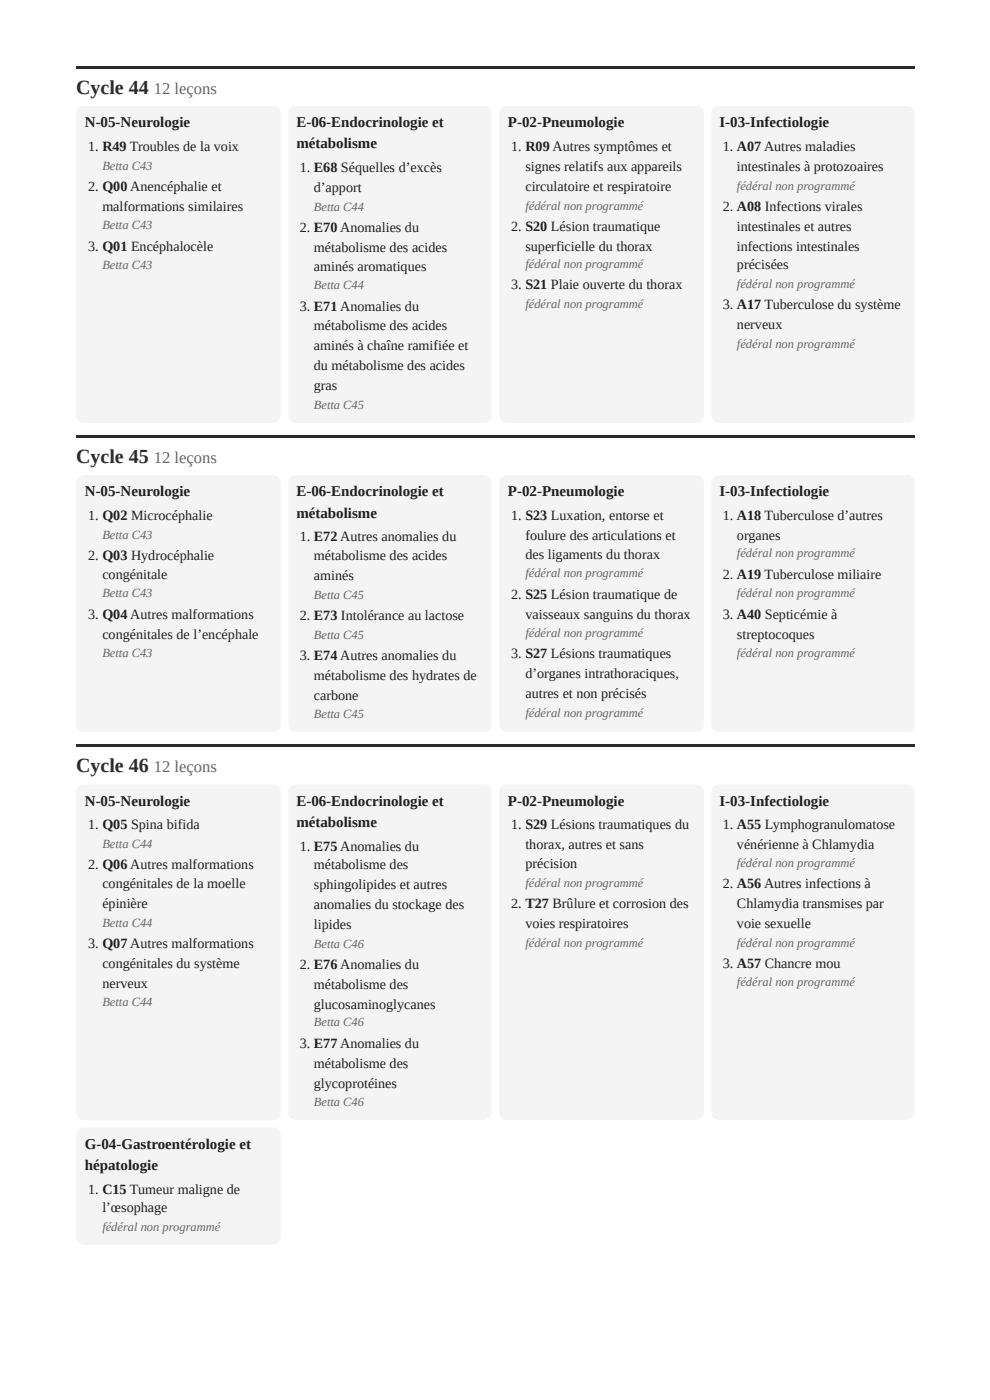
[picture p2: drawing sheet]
<svg xmlns="http://www.w3.org/2000/svg" width="210mm" height="297mm" viewBox="0 0 210 297" stroke-linecap="round" stroke-linejoin="round" font-family="sans-serif">
<defs><g id="words">
<g font-size="4.2" fill="#1f3428">
<text x="16.1" y="19.8">Cycle 44</text>
<text x="16.1" y="98.2">Cycle 45</text>
<text x="16.1" y="163.8">Cycle 46</text>
</g>
<g font-size="3.5" fill="#5b6a60">
<text x="32.6" y="19.8">12 leçons</text>
<text x="32.6" y="98.2">12 leçons</text>
<text x="32.6" y="163.8">12 leçons</text>
</g>
<g font-size="3.2" fill="#17231c">
<text x="18" y="27">N-05-Neurologie</text>
<text x="62.8" y="27">E-06-Endocrinologie et</text>
<text x="107.7" y="27">P-02-Pneumologie</text>
<text x="152.5" y="27">I-03-Infectiologie</text>
<text x="62.8" y="31.5">métabolisme</text>
<text x="18" y="105.3">N-05-Neurologie</text>
<text x="62.8" y="105.3">E-06-Endocrinologie et</text>
<text x="107.7" y="105.3">P-02-Pneumologie</text>
<text x="152.5" y="105.3">I-03-Infectiologie</text>
<text x="62.8" y="109.8">métabolisme</text>
<text x="18" y="170.9">N-05-Neurologie</text>
<text x="62.8" y="170.9">E-06-Endocrinologie et</text>
<text x="107.7" y="170.9">P-02-Pneumologie</text>
<text x="152.5" y="170.9">I-03-Infectiologie</text>
<text x="62.8" y="175.4">métabolisme</text>
<text x="18" y="243.7">G-04-Gastroentérologie et</text>
<text x="18" y="248.2">hépatologie</text>
</g>
<g font-size="3" fill="#17231c">
<text x="18.7" y="32">1. R49 Troubles de la voix</text>
<text x="108.4" y="32">1. R09 Autres symptômes et</text>
<text x="153.2" y="32">1. A07 Autres maladies</text>
<text x="18.7" y="40.5">2. Q00 Anencéphalie et</text>
<text x="63.5" y="36.5">1. E68 Séquelles d’excès</text>
<text x="66.5" y="40.7">d’apport</text>
<text x="111.4" y="36.2">signes relatifs aux appareils</text>
<text x="111.4" y="40.5">circulatoire et respiratoire</text>
<text x="156.2" y="36.2">intestinales à protozoaires</text>
<text x="21.7" y="44.7">malformations similaires</text>
<text x="153.2" y="44.7">2. A08 Infections virales</text>
<text x="18.7" y="53.2">3. Q01 Encéphalocèle</text>
<text x="63.5" y="49.2">2. E70 Anomalies du</text>
<text x="66.5" y="53.4">métabolisme des acides</text>
<text x="108.4" y="48.9">2. S20 Lésion traumatique</text>
<text x="111.4" y="53.2">superficielle du thorax</text>
<text x="156.2" y="48.9">intestinales et autres</text>
<text x="156.2" y="53.2">infections intestinales</text>
<text x="66.5" y="57.4">aminés aromatiques</text>
<text x="156.2" y="57.2">précisées</text>
<text x="63.5" y="65.9">3. E71 Anomalies du</text>
<text x="108.4" y="61.4">3. S21 Plaie ouverte du thorax</text>
<text x="153.2" y="65.6">3. A17 Tuberculose du système</text>
<text x="66.5" y="70.1">métabolisme des acides</text>
<text x="156.2" y="69.9">nerveux</text>
<text x="66.5" y="74.3">aminés à chaîne ramifiée et</text>
<text x="66.5" y="78.6">du métabolisme des acides</text>
<text x="66.5" y="82.8">gras</text>
<text x="18.7" y="110.3">1. Q02 Microcéphalie</text>
<text x="108.4" y="110.3">1. S23 Luxation, entorse et</text>
<text x="153.2" y="110.3">1. A18 Tuberculose d’autres</text>
<text x="18.7" y="118.8">2. Q03 Hydrocéphalie</text>
<text x="63.5" y="114.8">1. E72 Autres anomalies du</text>
<text x="66.5" y="118.8">métabolisme des acides</text>
<text x="111.4" y="114.6">foulure des articulations et</text>
<text x="111.4" y="118.5">des ligaments du thorax</text>
<text x="156.2" y="114.6">organes</text>
<text x="21.7" y="122.8">congénitale</text>
<text x="66.5" y="123">aminés</text>
<text x="153.2" y="122.8">2. A19 Tuberculose miliaire</text>
<text x="18.7" y="131.2">3. Q04 Autres malformations</text>
<text x="63.5" y="131.5">2. E73 Intolérance au lactose</text>
<text x="108.4" y="127">2. S25 Lésion traumatique de</text>
<text x="111.4" y="131.2">vaisseaux sanguins du thorax</text>
<text x="153.2" y="131.2">3. A40 Septicémie à</text>
<text x="21.7" y="135.5">congénitales de l’encéphale</text>
<text x="156.2" y="135.5">streptocoques</text>
<text x="63.5" y="140">3. E74 Autres anomalies du</text>
<text x="108.4" y="139.7">3. S27 Lésions traumatiques</text>
<text x="111.4" y="143.9">d’organes intrathoraciques,</text>
<text x="66.5" y="144.2">métabolisme des hydrates de</text>
<text x="66.5" y="148.4">carbone</text>
<text x="111.4" y="148.2">autres et non précisés</text>
<text x="18.7" y="175.9">1. Q05 Spina bifida</text>
<text x="108.4" y="175.9">1. S29 Lésions traumatiques du</text>
<text x="153.2" y="175.9">1. A55 Lymphogranulomatose</text>
<text x="18.7" y="184.4">2. Q06 Autres malformations</text>
<text x="63.5" y="180.4">1. E75 Anomalies du</text>
<text x="66.5" y="184.4">métabolisme des</text>
<text x="111.4" y="180.2">thorax, autres et sans</text>
<text x="111.4" y="184.2">précision</text>
<text x="156.2" y="180.2">vénérienne à Chlamydia</text>
<text x="21.7" y="188.4">congénitales de la moelle</text>
<text x="66.5" y="188.6">sphingolipides et autres</text>
<text x="153.2" y="188.4">2. A56 Autres infections à</text>
<text x="21.7" y="192.6">épinière</text>
<text x="66.5" y="192.9">anomalies du stockage des</text>
<text x="66.5" y="197.1">lipides</text>
<text x="108.4" y="192.6">2. T27 Brûlure et corrosion des</text>
<text x="111.4" y="196.9">voies respiratoires</text>
<text x="156.2" y="192.6">Chlamydia transmises par</text>
<text x="156.2" y="196.9">voie sexuelle</text>
<text x="18.7" y="201.1">3. Q07 Autres malformations</text>
<text x="21.7" y="205.3">congénitales du système</text>
<text x="21.7" y="209.6">nerveux</text>
<text x="63.5" y="205.6">2. E76 Anomalies du</text>
<text x="66.5" y="209.8">métabolisme des</text>
<text x="153.2" y="205.3">3. A57 Chancre mou</text>
<text x="66.5" y="214">glucosaminoglycanes</text>
<text x="63.5" y="222.3">3. E77 Anomalies du</text>
<text x="66.5" y="226.5">métabolisme des</text>
<text x="66.5" y="230.7">glycoprotéines</text>
<text x="18.7" y="253.2">1. C15 Tumeur maligne de</text>
<text x="21.7" y="257.2">l’œsophage</text>
</g>
<g font-size="2.6" fill="#5b6a60">
<text x="21.7" y="36">Betta C43</text>
<text x="156.2" y="40.2">fédéral non programmé</text>
<text x="66.5" y="44.7">Betta C44</text>
<text x="111.4" y="44.5">fédéral non programmé</text>
<text x="21.7" y="48.7">Betta C43</text>
<text x="21.7" y="57.2">Betta C43</text>
<text x="111.4" y="56.9">fédéral non programmé</text>
<text x="66.5" y="61.4">Betta C44</text>
<text x="111.4" y="65.4">fédéral non programmé</text>
<text x="156.2" y="61.1">fédéral non programmé</text>
<text x="156.2" y="73.8">fédéral non programmé</text>
<text x="66.5" y="86.8">Betta C45</text>
<text x="21.7" y="114.3">Betta C43</text>
<text x="156.2" y="118.3">fédéral non programmé</text>
<text x="111.4" y="122.5">fédéral non programmé</text>
<text x="21.7" y="126.7">Betta C43</text>
<text x="66.5" y="127">Betta C45</text>
<text x="156.2" y="126.7">fédéral non programmé</text>
<text x="66.5" y="135.5">Betta C45</text>
<text x="111.4" y="135.2">fédéral non programmé</text>
<text x="21.7" y="139.4">Betta C43</text>
<text x="156.2" y="139.4">fédéral non programmé</text>
<text x="66.5" y="152.4">Betta C45</text>
<text x="111.4" y="152.1">fédéral non programmé</text>
<text x="21.7" y="179.9">Betta C44</text>
<text x="156.2" y="183.9">fédéral non programmé</text>
<text x="111.4" y="188.1">fédéral non programmé</text>
<text x="21.7" y="196.6">Betta C44</text>
<text x="66.5" y="201.1">Betta C46</text>
<text x="111.4" y="200.8">fédéral non programmé</text>
<text x="156.2" y="200.8">fédéral non programmé</text>
<text x="156.2" y="209.3">fédéral non programmé</text>
<text x="21.7" y="213.5">Betta C44</text>
<text x="66.5" y="217.8">Betta C46</text>
<text x="66.5" y="234.7">Betta C46</text>
<text x="21.7" y="261.1">fédéral non programmé</text>
</g>
</g></defs>
<g fill="#1f3428">
<path d="M16.1 14h177.8v.6h-177.8z"/>
<path d="M16.1 92.3h177.8v.6h-177.8z"/>
<path d="M16.1 158h177.8v.5h-177.8z"/>
</g>
<g fill="#f3f5f2">
<path d="M16.6 23l.5-.4 .6-.1h40.2a1.59 1.59 0 0 1 1.6 1.6v64a1.59 1.59 0 0 1-1.6 1.6h-40.2a1.59 1.59 0 0 1-1.6-1.6v-64l.2-.6z"/>
<path d="M61.6 23l.5-.4 .6-.1h40a1.59 1.59 0 0 1 1.5 1.6v64a1.59 1.59 0 0 1-1.5 1.6h-40a1.59 1.59 0 0 1-1.6-1.6v-64l.1-.6z"/>
<path d="M106.3 23l.5-.4 .6-.1h40.2a1.59 1.59 0 0 1 1.6 1.6v64a1.59 1.59 0 0 1-1.6 1.6h-40.2a1.59 1.59 0 0 1-1.6-1.6v-64l.2-.6z"/>
<path d="M151.3 23l.5-.4 .6-.1h40a1.59 1.59 0 0 1 1.5 1.6v64a1.59 1.59 0 0 1-1.5 1.6h-40a1.59 1.59 0 0 1-1.6-1.6v-64l.1-.6z"/>
<path d="M16.6 101.3l.5-.4 .6-.1h40.2a1.59 1.59 0 0 1 1.6 1.6v51.3a1.59 1.59 0 0 1-1.6 1.6h-40.2a1.59 1.59 0 0 1-1.6-1.6v-51.3l.2-.6z"/>
<path d="M61.6 101.3l.5-.4 .6-.1h40a1.59 1.59 0 0 1 1.5 1.6v51.3a1.59 1.59 0 0 1-1.5 1.6h-40a1.59 1.59 0 0 1-1.6-1.6v-51.3l.1-.6z"/>
<path d="M106.3 101.3l.5-.4 .6-.1h40.2a1.59 1.59 0 0 1 1.6 1.6v51.3a1.59 1.59 0 0 1-1.6 1.6h-40.2a1.59 1.59 0 0 1-1.6-1.6v-51.3l.2-.6z"/>
<path d="M151.3 101.3l.5-.4 .6-.1h40a1.59 1.59 0 0 1 1.5 1.6v51.3a1.59 1.59 0 0 1-1.5 1.6h-40a1.59 1.59 0 0 1-1.6-1.6v-51.3l.1-.6z"/>
<path d="M16.6 166.9l.5-.4 .6-.1h40.2a1.59 1.59 0 0 1 1.6 1.6v68a1.59 1.59 0 0 1-1.6 1.6h-40.2a1.59 1.59 0 0 1-1.6-1.6v-68l.2-.6z"/>
<path d="M61.6 166.9l.5-.4 .6-.1h40a1.59 1.59 0 0 1 1.5 1.6v68a1.59 1.59 0 0 1-1.5 1.6h-40a1.59 1.59 0 0 1-1.6-1.6v-68l.1-.6z"/>
<path d="M106.3 166.9l.5-.4 .6-.1h40.2a1.59 1.59 0 0 1 1.6 1.6v68a1.59 1.59 0 0 1-1.6 1.6h-40.2a1.59 1.59 0 0 1-1.6-1.6v-68l.2-.6z"/>
<path d="M151.3 166.9l.5-.4 .6-.1h40a1.59 1.59 0 0 1 1.5 1.6v68a1.59 1.59 0 0 1-1.5 1.6h-40a1.59 1.59 0 0 1-1.6-1.6v-68l.1-.6z"/>
<path d="M16.6 239.6l.5-.3 .6-.1h40.2a1.59 1.59 0 0 1 1.6 1.6v21.7a1.59 1.59 0 0 1-1.6 1.6h-40.2a1.59 1.59 0 0 1-1.6-1.6v-21.7l.2-.6z"/>
</g>
<use href="#words"/>
</svg>
